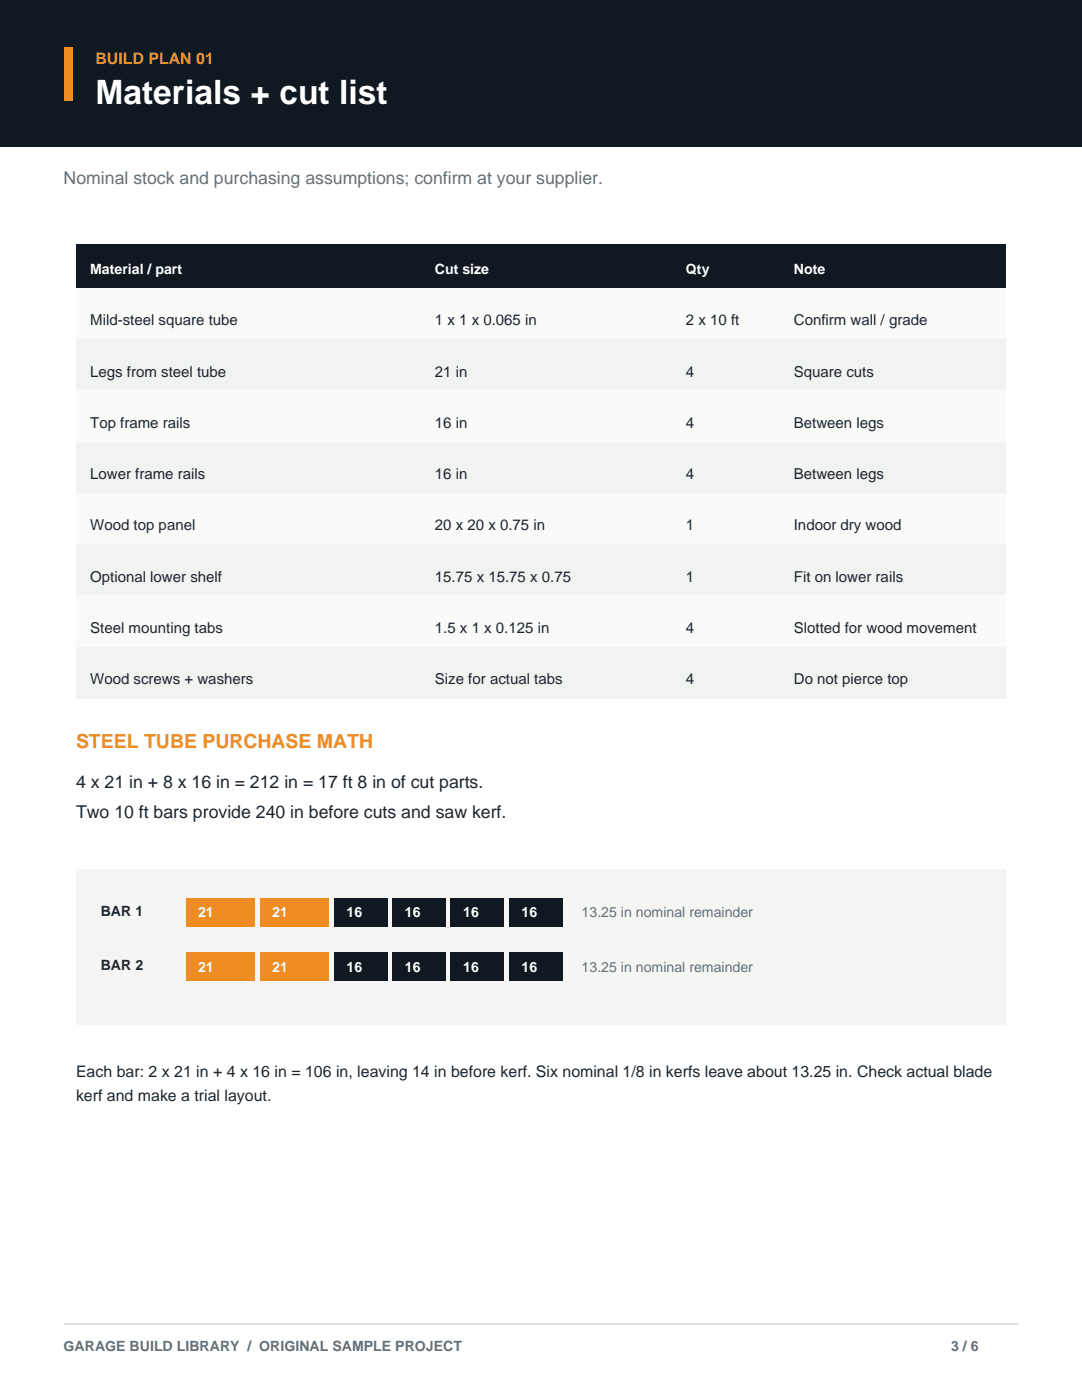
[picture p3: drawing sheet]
<svg xmlns="http://www.w3.org/2000/svg" width="216mm" height="279mm" viewBox="0 0 216 279" stroke-linecap="round" stroke-linejoin="round" font-family="sans-serif">
<defs><g id="words">
<text font-size="6.7" fill="#fff" x="19" y="20.8">Materials + cut list</text>
<text font-size="3.9" fill="#ef8c22" x="15.2" y="149.2">STEEL TUBE PURCHASE MATH</text>
<text font-size="3.5" fill="#61707b" x="12.7" y="36.7">Nominal stock and purchasing assumptions; confirm at your supplier.</text>
<g font-size="3.5" fill="#1c2630">
<text x="15.2" y="157.3">4 x 21 in + 8 x 16 in = 212 in = 17 ft 8 in of cut parts.</text>
<text x="15.2" y="163.3">Two 10 ft bars provide 240 in before cuts and saw kerf.</text>
</g>
<text font-size="3.2" fill="#ef8c22" x="19" y="12.7">BUILD PLAN 01</text>
<g font-size="3.2" fill="#1c2630">
<text x="15.2" y="214.8">Each bar: 2 x 21 in + 4 x 16 in = 106 in, leaving 14 in before kerf. Six nominal 1/8 in kerfs leave about 13.25 in. Check actual blade</text>
<text x="15.2" y="219.8">kerf and make a trial layout.</text>
</g>
<g font-size="3" fill="#1c2630">
<text x="18" y="64.9">Mild-steel square tube</text>
<text x="86.8" y="64.9">1 x 1 x 0.065 in</text>
<text x="136.9" y="64.9">2 x 10 ft</text>
<text x="158.4" y="64.9">Confirm wall / grade</text>
<text x="18" y="75.1">Legs from steel tube</text>
<text x="86.8" y="75.1">21 in</text>
<text x="136.9" y="75.1">4</text>
<text x="158.4" y="75.1">Square cuts</text>
<text x="18" y="85.4">Top frame rails</text>
<text x="86.8" y="85.4">16 in</text>
<text x="136.9" y="85.4">4</text>
<text x="158.4" y="85.4">Between legs</text>
<text x="18" y="95.6">Lower frame rails</text>
<text x="86.8" y="95.6">16 in</text>
<text x="136.9" y="95.6">4</text>
<text x="158.4" y="95.6">Between legs</text>
<text x="18" y="105.8">Wood top panel</text>
<text x="86.8" y="105.8">20 x 20 x 0.75 in</text>
<text x="136.9" y="105.8">1</text>
<text x="158.4" y="105.8">Indoor dry wood</text>
<text x="18" y="116.1">Optional lower shelf</text>
<text x="86.8" y="116.1">15.75 x 15.75 x 0.75</text>
<text x="136.9" y="116.1">1</text>
<text x="158.4" y="116.1">Fit on lower rails</text>
<text x="18" y="126.3">Steel mounting tabs</text>
<text x="86.8" y="126.3">1.5 x 1 x 0.125 in</text>
<text x="136.9" y="126.3">4</text>
<text x="158.4" y="126.3">Slotted for wood movement</text>
<text x="18" y="136.5">Wood screws + washers</text>
<text x="86.8" y="136.5">Size for actual tabs</text>
<text x="136.9" y="136.5">4</text>
<text x="158.4" y="136.5">Do not pierce top</text>
</g>
<g font-size="2.8" fill="#fff">
<text x="18" y="54.7">Material / part</text>
<text x="86.8" y="54.7">Cut size</text>
<text x="136.9" y="54.7">Qty</text>
<text x="158.4" y="54.7">Note</text>
<text x="39.5" y="183.1">21</text>
<text x="54.3" y="183.1">21</text>
<text x="69.1" y="183.1">16</text>
<text x="80.8" y="183.1">16</text>
<text x="92.4" y="183.1">16</text>
<text x="104.1" y="183.1">16</text>
<text x="39.5" y="194">21</text>
<text x="54.3" y="194">21</text>
<text x="69.1" y="194">16</text>
<text x="80.8" y="194">16</text>
<text x="92.4" y="194">16</text>
<text x="104.1" y="194">16</text>
</g>
<g font-size="2.8" fill="#1c2630">
<text x="20.1" y="182.7">BAR 1</text>
<text x="20.1" y="193.7">BAR 2</text>
</g>
<g font-size="2.8" fill="#61707b">
<text x="116.1" y="183.1">13.25 in nominal remainder</text>
<text x="116.1" y="194">13.25 in nominal remainder</text>
<text x="12.7" y="269.5">GARAGE BUILD LIBRARY / ORIGINAL SAMPLE PROJECT</text>
<text x="189.8" y="269.5">3 / 6</text>
</g>
</g></defs>
<path d="M0 0h215.9v29.3h-215.9z" fill-rule="evenodd" fill="#101821"/>
<path d="M12.7 9.5h1.8v10.6h-1.8z" fill-rule="evenodd" fill="#ef8c22"/>
<path d="M12.7 264.2h190.5" fill="none" stroke="#d9dfe2" stroke-width=".35"/>
<path d="M15.2 48.7h185.5v8.8h-185.5z" fill-rule="evenodd" fill="#101821"/>
<path d="M15.2 57.5h185.5v10.2h-185.5z" fill-rule="evenodd" fill="#fafaf8"/>
<path d="M15.2 67.7h185.5v10.3h-185.5z" fill-rule="evenodd" fill="#f1f3f1"/>
<path d="M15.2 78h185.5v10.2h-185.5z" fill-rule="evenodd" fill="#fafaf8"/>
<path d="M15.2 88.2h185.5v10.2h-185.5z" fill-rule="evenodd" fill="#f1f3f1"/>
<path d="M15.2 98.4h185.5v10.3h-185.5z" fill-rule="evenodd" fill="#fafaf8"/>
<path d="M15.2 108.7h185.5v10.2h-185.5z" fill-rule="evenodd" fill="#f1f3f1"/>
<path d="M15.2 118.9h185.5v10.2h-185.5z" fill-rule="evenodd" fill="#fafaf8"/>
<path d="M15.2 129.1h185.5v10.2h-185.5z" fill-rule="evenodd" fill="#f1f3f1"/>
<path d="M15.2 173.6h185.5v31h-185.5z" fill-rule="evenodd" fill="#f5f6f3"/>
<g fill="#ef8c22">
<path d="M37 179.2h13.8v5.7h-13.8z" fill-rule="evenodd"/>
<path d="M51.9 179.2h13.7v5.7h-13.7z" fill-rule="evenodd"/>
</g>
<g fill="#101821">
<path d="M66.7 179.2h10.6v5.7h-10.6z" fill-rule="evenodd"/>
<path d="M78.3 179.2h10.6v5.7h-10.6z" fill-rule="evenodd"/>
<path d="M90 179.2h10.5v5.7h-10.5z" fill-rule="evenodd"/>
<path d="M101.6 179.2h10.6v5.7h-10.6z" fill-rule="evenodd"/>
</g>
<g fill="#ef8c22">
<path d="M37 190.1h13.8v5.7h-13.8z" fill-rule="evenodd"/>
<path d="M51.9 190.1h13.7v5.7h-13.7z" fill-rule="evenodd"/>
</g>
<g fill="#101821">
<path d="M66.7 190.1h10.6v5.7h-10.6z" fill-rule="evenodd"/>
<path d="M78.3 190.1h10.6v5.7h-10.6z" fill-rule="evenodd"/>
<path d="M90 190.1h10.5v5.7h-10.5z" fill-rule="evenodd"/>
<path d="M101.6 190.1h10.6v5.7h-10.6z" fill-rule="evenodd"/>
</g>
<use href="#words"/>
</svg>
